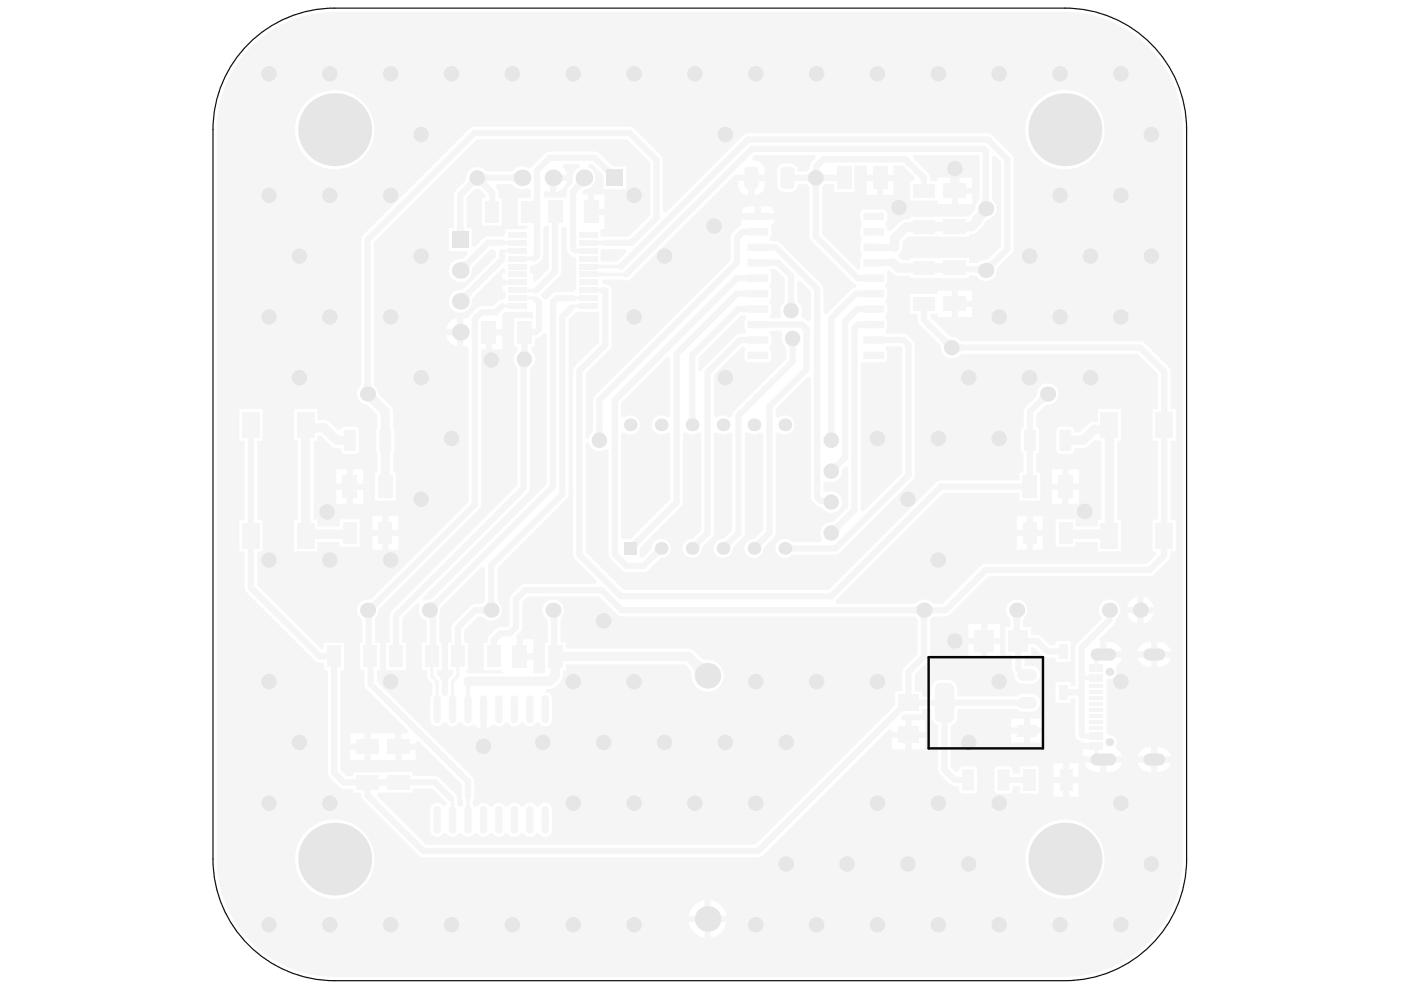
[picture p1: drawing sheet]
<svg xmlns="http://www.w3.org/2000/svg" width="297mm" height="210mm" viewBox="0 0 297 210" stroke-linecap="round" stroke-linejoin="round" font-family="sans-serif">
<path d="M52.1 10a25.8 25.8 0 0 1 18.9-8.3h154.8a25.8 25.8 0 0 1 25.8 25.8v154.7a25.8 25.8 0 0 1-25.8 25.7h-154.8a25.8 25.8 0 0 1-25.8-25.7v-154.7a25.7 25.7 0 0 1 6.9-17.5z" fill="none" stroke="#110f0a" stroke-width=".26"/>
<g fill="#f5f5f5">
<path d="M93.5 128.8l8.7-8.7 .6 .3v6.8a.92 .92 0 0 1-.9 .8h-1.1l-.9 .4-4.1 4.2-.1 3.7h-.7v5.8h1.1v.9l-1.1 1.1-.1 3-.2 .4-.4 .1-.3-.1-.3-.4-.1-2.9-1-1.2v-.9h1.1v-5.8h-.5v-6l.1-1.2z"/>
<path d="M122.2 66.1h4.8v6.5l-5.1 5.1-.4 .9v39l.4 .9 4.6 4.7-.2 .6-15.5 .1-2.6 2.7-.1 5.8-.6 .5h-1.4a4.2 4.2 0 0 0-2.7 2.3l-.1 1.1h-.7v5.8h3.5l.6 .7h-7.5l-.5-.6 .5-.1v-5.8h-.8v-2.7l3-2.9 .8 .1a2.36 2.36 0 0 0 3.6 .2 2.36 2.36 0 0 0-.3-3.6v-7l15-15.1 .1-37.6z"/>
<path d="M113.4 71.8a2.04 2.04 0 0 0 1.9-1.2l.6 .2v31.8l-24.3 24.3-1.7 .5-.4-.5 22.8-22.9 .1-25.5 .1-.4a2.41 2.41 0 0 0 .2-3.7l-.1-.3 .3-.6 .5-.1z"/>
<path d="M98.9 41.9l1.6-1.6a1.02 1.02 0 0 1 1.4 0l1 1-.1 .7h-.6v5.8h4.2v-5.8h-.7a2.12 2.12 0 0 0-.7-2.4l.3-.6h2.9l.5 .2a2.67 2.67 0 0 0 3.2 .6l.6 .4v1.8h-2.7v5.8h2.1l-.3 .8h-4.4v1l-.7 .5-3.5 .1-2.4 2.2-.6-.2v-3.8h-1l-.1-.3z"/>
<path d="M119 48.4l.3-.3 .7 .1 .2 .2v4.3a2.07 2.07 0 0 0 1.7 1.8l.2 .2v6.7l-.6 .5h-3.5a2.83 2.83 0 0 0-1.9 1.5h-.7l-.8-.8 4.1-4.1 .3-1z"/>
<path d="M115.6 47.9h.8v9.1l-2.8 2.7-.6-.2v-1.5h-.6v-1.4a1.41 1.41 0 0 1 1.3-.5 2.67 2.67 0 0 0 1.5-1.9v-5.8z"/>
<path d="M131.7 85.4l9.8-9.8 .6 .3v12.4l-.6 .2a2.02 2.02 0 0 0-2.8 .2 2.02 2.02 0 0 0 0 2.8 2.02 2.02 0 0 0 2.8 .1l.6 .3v14l-8.3 8.2-.2 .2h-1.9v-22.4l.7-.3a2.02 2.02 0 0 0 2.7-.1 2.02 2.02 0 0 0 0-2.8 2.02 2.02 0 0 0-2.7-.2l-.7-.2z"/>
<path d="M148.1 75.9l9-9h.9l.2 .6-.1 .1a2.36 2.36 0 0 0 0 2.4l.1 .1-.2 .6h-1.1l-.9 .4-6.9 6.9-.4 .7-.6-.1z"/>
<path d="M182.6 77.1l.5-.3h4.1a.87 .87 0 0 0 .9-.9v-1.1l-.4-.8 .2-.6h3.1l.3 .3v26.5l-8.2 8.2-.6-.3z"/>
<path d="M151.4 79.5l6-6h.4l.2 .7a2.4 2.4 0 0 0 .1 2.4l.6 .2h4a.87 .87 0 0 0 .8-.9v-1.1l-.3-.8 .1-.7a2.36 2.36 0 0 0 0-2.4l-.1-.1 .2-.7h2.2l.4 .7a2.7 2.7 0 0 0 .6 2.8l.1 2.5-11.1 11.1-.3 .4-.1 .7-.6 .2a1.99 1.99 0 0 0-2.6 0l-.6-.2z"/>
<path d="M163.4 57h1l2 2v4.6l-.2 .4a2.52 2.52 0 0 0-.6 2.8l-.4 .7h-1.8l-.2-.7 .1-.1a2.36 2.36 0 0 0 0-2.4l-.1-.2 .1-.6a2.36 2.36 0 0 0 0-2.4l-.1-.2 .1-.7a2.36 2.36 0 0 0 0-2.4l-.1-.1z"/>
<path d="M127.3 53.1l.7-.4 4.6 .1 .2 .6-2 2h-3.5z"/>
<path d="M169.1 59.8l.6-.3 2.2 2.3v6.2l-.6 .2-.8-.6-.3-.1-.4-.7a2.7 2.7 0 0 0-.6-2.8z"/>
<path d="M191.3 51.2l1.1-1 .6-.1 12.5 .1v-.5a3.5 3.5 0 0 0 3.3-2.5 2.81 2.81 0 0 1 1.6-1.1 2.51 2.51 0 0 0 0-3.7l-.1-9.1 .7-.3 1.2 1.3v17.9l-2.7 2.8-1.4 .2-1.1 .5h-1.5v-1h-12.5v.5h-1.8l-.7-.6 .1-.8a2.21 2.21 0 0 0 .7-2.6z"/>
<path d="M133.1 114.9a1.09 1.09 0 0 0 1.4-.4l.5-.5 .9 .9a1.94 1.94 0 0 0-1 1.8l.1 .1z"/>
<path d="M138.8 116.3l1.4 1.3-1 .5-.9-.9z"/>
<path d="M146.8 114.9l.9-.5 .9 .9-.5 1z"/>
<path d="M153.3 114.9l1-.5 .9 .9-.5 1z"/>
<path d="M159.9 114.9l.9-.5 .9 .9-.5 1z"/>
<path d="M167.4 115.3l1 .3v1.3l-1 .3z"/>
<path d="M146.1 88.1h1.3l.3 1h-1.9z"/>
<path d="M113.2 42.9l1.3 1.9-1.3 2a1.14 1.14 0 0 0-1.3-1.3v-1.3a1.14 1.14 0 0 0 1.3-1.3z"/>
<path d="M186.6 55.1l2.1-.1v1.4h-2.1z"/>
<path d="M208.4 41.6h1.3v2h-1.4z"/>
<path d="M187 51.8l2-.1v1.4h-2z"/>
<path d="M91.1 139.6h.9l-.1 1.5h-.7z"/>
<path d="M98.8 169.4h.9l-.1 1.4h-.7z"/>
<path d="M98.5 145.1h1.4a3.3 3.3 0 0 0-.3 2.2h-.7l-.1-1.4z"/>
<path d="M106.9 51l1.4 .1v.7l-1.4 .1z"/>
<path d="M77.3 80.8h1.3v2h-1.4z"/>
<path d="M96.6 139.6h.9l-.1 1.5h-.7z"/>
<path d="M122.4 52.7l1.4 .1v.7l-1.4 .1z"/>
<path d="M111.3 54.5l1.5-.1v.9l-1.5-.1z"/>
<path d="M111.8 61.3l1.4-.2v1l-1.4-.2z"/>
<path d="M176.3 111.4l.6-.2 .6-.4 1 .9-.5 .6-.1 .7z"/>
<path d="M174 105.5h.9l-.2 1.4h-.7z"/>
<path d="M166.9 72.9h2.3l-.4 .6-.1 .7h-1.3l-.1-.7z"/>
<path d="M176.3 98.3l.6-.2 .6-.4 1 .9-.5 .6-.1 .7z"/>
<path d="M167.1 63.4h1.3l.1 .7 .4 .6h-2.3l.3-.6z"/>
<path d="M175.6 90.9h1.3l.1 .7 .4 .6h-2.3l.4-.6z"/>
<path d="M126.4 90.9h1.3l.2 .7 .3 .6h-2.3l.4-.6z"/>
<path d="M174.1 36.6l.6 .3 .8 .2v1.3l-.8 .1-.6 .4z"/>
<path d="M171.8 38.9h2.3l-.3 .5-.2 .8h-1.3l-.1-.8z"/>
<path d="M170.5 37.1l.7-.2 .6-.3v2.3l-.6-.4-.7-.1z"/>
<path d="M172.4 35.3h1.3l.2 1.1-1.7-.1z"/>
<path d="M199.6 72.4l.9-.9 .6 .4 .7 .2-1.6 1.6-.2-.7z"/>
<path d="M203 72.6l.5 .3 .8 .2v1.3l-.8 .1-.5 .4z"/>
<path d="M110.5 73.7h1.3l.2 .7 .3 .6h-2.3l.4-.6z"/>
<path d="M109.9 77.2l2.3 .2-.4 .6-.1 .7-1.3-.1-.1-.8z"/>
<path d="M101.2 39.3l1.6-1.6 .2 .7 .4 .6-.9 .9-.6-.4z"/>
<path d="M102.4 36.6l.5 .3 .8 .2v1.3l-.8 .1-.5 .4z"/>
<path d="M99.6 37.7l1.6 1.6-.7 .2-.6 .4-.9-.9 .4-.6z"/>
<path d="M201.3 36.9h2.3l-.2 1.1h-1.9z"/>
<path d="M96.9 47.7h1.3a1.01 1.01 0 0 0 .7 1.4h-2.6a1.01 1.01 0 0 0 .6-1.4z"/>
<path d="M97.6 55.6l.8-.2 .6-.4 1 .9-.5 .7-.1 .7z"/>
<path d="M97.6 62.1l.8-.1 .6-.5 1 .9-.5 .7-.1 .8z"/>
<path d="M214.4 130.5h2.3l-.4 .6-.1 .7h-1.3l-.1-.7z"/>
<path d="M193.5 128.7l.7-.1 .6-.4v2.3l-.6-.4-.7-.1z"/>
<path d="M197 128.2l.6 .4 .7 .1v1.3l-.7 .1-.6 .4z"/>
<path d="M194.8 130.5h2.2l-.3 .6-.1 .7h-1.4l-.1-.7z"/>
<path d="M103.5 126.9h1.3l.1 .8 .4 .5h-2.3l.4-.5z"/>
<path d="M101.7 128.7l.8-.1 .5-.4v2.3l-.5-.4-.8-.1z"/>
<path d="M90.6 130.9l2-1-.1 1.8-1.3 .2-.2-.7z"/>
<path d="M91.1 127.8l.6-.2 .6-.4 .9 .9-.4 .6-.2 .6z"/>
<path d="M78.2 127.8l.6-.1 .6-.4 .8 1.1-.5 .6-.2 .6z"/>
<path d="M77 130.7l2.2-.4-.3 .6-.1 .7-1.3 .3-.1-.7z"/>
<path d="M116.3 130.7l2.2-.4-.3 .6v.7l-1.4 .3-.1-.7z"/>
<path d="M146.4 141l1.4-1.3a2.98 2.98 0 0 0 2.2 .9l-2.7 2.7a2.97 2.97 0 0 0-.9-2.3z"/>
<path d="M108 37.1l.8-.2 .6-.4v2.4l-.6-.4-.8-.1z"/>
<path d="M122.1 38.1l2.1 1.3-.7 .3-.7 .5-1.1-.7 .4-.6z"/>
<path d="M127.7 35.9l.9-.9a1.95 1.95 0 0 0 1.8 1h.1l-1.9 1.8a1.08 1.08 0 0 0-.4-1.3z"/>
<path d="M207.4 44.5l1.8 1.3-.7 .7-1.7-1.1z"/>
<path d="M208.4 41.8h1.3l.1 .8 .3 .5h-2.2l.3-.5z"/>
<path d="M209 55.7l.7-.1 .6-.4 .9 .9-.4 .6-.2 .6z"/>
<path d="M206.7 56.4l.8-.1 .6-.2-.4 2.2-.5-.4-.7-.2z"/>
<path d="M220.5 83.6l1.6 1.5-.6 .2-.6 .4-1-.9 .5-.6z"/>
<path d="M77.9 85.1l1.6-1.5 .7 .8-1.4 1.4z"/>
<path d="M77.3 81.1h1.3l.1 .7 .3 .6h-2.2l.4-.6z"/>
<path d="M231.8 139.8l1.3 .3-.2 .1-.1 .5h-.7l-.1-.6z"/>
<path d="M232.1 159.2l.7-.1 .1 .5 .2 .2-1.3 .2 .2-.2z"/>
<path d="M106.8 66.4l.4-.3 5.8 .1v1.2h-4v6h.4l.4 .8a2.56 2.56 0 0 0-.3 3.6l.2 .5v24.7l-26.7 26.6-.4 .9v5.8h-.7v5.8h4.2v-5.8h-.8v-5.2l3.3-3.3 .5 .4a2.4 2.4 0 0 0 1.4 3.4v4.7h-1v5.8h1.1a2.41 2.41 0 0 0 1.1 2.9v2.1l-.4 .5-.1 .6 .1 4.9a1.44 1.44 0 0 0 1.3 .9 1.44 1.44 0 0 0 1.4-.8h.7a1.42 1.42 0 0 0 1.3 .8 1.42 1.42 0 0 0 1.2-.8h.7a1.39 1.39 0 0 0 2.1 .5 1.37 1.37 0 0 1 1.5 .7l.4 .1v-4.1h1.3v4.1l1.4-.8a2.1 2.1 0 0 0 2.2-.1l.3-.4h.3h.4l.2 .4a1.44 1.44 0 0 0 2.3-.4h.8a1.42 1.42 0 0 0 1.2 .8 1.42 1.42 0 0 0 1.3-.8h.7a1.44 1.44 0 0 0 1.7 .8 1.44 1.44 0 0 0 1.1-1.4v-4.4l-.1-.6-.4-.4-.9-.4 .1-.7a3.4 3.4 0 0 0 3.6-3.9h.5v-1.3h25.3l1.1 1.1 .3 1a3.4 3.4 0 0 0 3.4 3.7 3.4 3.4 0 0 0 3.4-3.7 3.4 3.4 0 0 0-3.8-3.1l-1-.4a4.3 4.3 0 0 0-2.7-2h-26v-1.3h-1.1l.1-5.2a2.31 2.31 0 0 0-.2-3.4 2.31 2.31 0 0 0-3.4 .5 2.31 2.31 0 0 0 .8 3.3l.1 4.8h-.7v6l-.2 .6h-2.2v-3h-2.9v-.6h-.6v-3.9l-.2-.4 1.2-1.4 .1-5.9 1.2-1.2h15.1l3.9 3.9 .9 .4h61.9a.92 .92 0 0 1 .9 .9v7l-3.2 3.3-.1 4.7h-1.5v3l-29.6 29.5h-69.9l-10.4-10.4 .2-.6h7.4v-.9h4.1l3.1 3.2-.2 .4h-.7l-.1-.2a1.46 1.46 0 0 0-1.6-.3 1.46 1.46 0 0 0-.9 1.3l.1 5a1.44 1.44 0 0 0 1.3 .9 1.44 1.44 0 0 0 1.4-.8h.7a1.42 1.42 0 0 0 1.3 .8 1.42 1.42 0 0 0 1.2-.8h.7a1.42 1.42 0 0 0 1.3 .8 1.42 1.42 0 0 0 1.3-.8h.7a1.42 1.42 0 0 0 1.3 .8 1.42 1.42 0 0 0 1.3-.8h.7a1.42 1.42 0 0 0 1.3 .8 1.42 1.42 0 0 0 1.3-.8h.7a1.42 1.42 0 0 0 1.3 .8 1.42 1.42 0 0 0 1.2-.8h.8a1.42 1.42 0 0 0 1.2 .8 1.42 1.42 0 0 0 1.3-.8h.7a1.44 1.44 0 0 0 1.7 .7 1.44 1.44 0 0 0 1.1-1.4l-.1-4.9a1.44 1.44 0 0 0-1.3-.9 1.44 1.44 0 0 0-1.4 .8h-.7a1.43 1.43 0 0 0-1.3-.8 1.43 1.43 0 0 0-1.2 .8h-.8a1.43 1.43 0 0 0-1.2-.8 1.43 1.43 0 0 0-1.3 .8h-.7a1.43 1.43 0 0 0-1.3-.8 1.43 1.43 0 0 0-1.3 .8h-.7a1.43 1.43 0 0 0-1.3-.8 1.43 1.43 0 0 0-1.3 .8 .81 .81 0 0 1-.9-.3 .81 .81 0 0 1 0-.9l.3-.8v-3.3l-.4-.9-20.3-20.3v-2.4h.6v-5.8h-1v-4.9l1-2.4 21.4-21.5 .1-33.4h1v-3.7h.7v-.6h2.8v-3zM104.3 71.1v3h2.2v-3zM110.9 135.5v3h2.2v-3z"/>
<path d="M53.3 9.8a24.9 24.9 0 0 1 17.7-7.3h154.8a25 25 0 0 1 25 25v154.7a25 25 0 0 1-25 24.9h-154.8a25 25 0 0 1-25-24.9v-154.7a24.9 24.9 0 0 1 7.3-17.7zM217.4 27.5a8.4 8.4 0 0 0 16.8 0 8.4 8.4 0 0 0-16.8 0zM62.5 27.5a8.5 8.5 0 0 0 16.9 0 8.5 8.5 0 0 0-16.9 0zM77 49.9l-.4 .9v30.5l-.2 .5a2.27 2.27 0 0 0-.6 2.5 2.27 2.27 0 0 0 2 1.5l2.2 2.2v2.7l-.2 .6v4.1l.2 .6v4.2h-.5v6h4.4v-6h-.5v-4.2l.2-.6v-4.1l-.2-.6v-3.4l-.2-.7-.3-.5-2.7-2.7-.2-.7-.7-1.4v-29.9l21.8-21.9h31.9l4.9 5v11.1l-4.6 4.5-5.3 .1-.7-.4v-1.2h.8v-3h-2.8v-.7h-.6v-3.6h-1l-.3-.7 .6-.4a2.48 2.48 0 0 0 2.2-2.1 2.48 2.48 0 0 0-1.5-2.7l.1-.6h.7l2.4 2.5v2.8h4.9v-4.8h-2.9l-3.3-3.1h-10.5l-3.3 3.2-.4 .3-.4-.1a2.83 2.83 0 0 0-3.4 .6l-.4 .2-5-.1a2.46 2.46 0 0 0-2.9-.7 2.46 2.46 0 0 0-1.5 2.5l-2.4 2.7-.2 7.3v.3h-1v4.8h3.8l.2 .6-1.2 1.1a2.45 2.45 0 0 0-2.8 1.8 2.45 2.45 0 0 0 1.6 2.9 2.45 2.45 0 0 0 3-1.3l.3-1.3 .2-.5 3.7-3.6h.7l.4 .5v1.1l-6.7 6.7-.4 .2a2.45 2.45 0 0 0-2.8 1.8 2.45 2.45 0 0 0 1.6 2.9 2.45 2.45 0 0 0 3-1.3l.3-1.2 .2-.5 6.3-6.3 .6 .3v.9h-.7v1.2h.7v.2h2.6v.9h-2.6v.2h-.7v1.3h.7v1.3l-.7 .5h-.6l-.4 .3-1 1-2.9 .1-1.9 1.7a1.14 1.14 0 0 1-1.5 .7v6.1l.5-.2 .6 .3v32.8l-20.7 20.7a2.37 2.37 0 0 0-2.8 1.4 2.37 2.37 0 0 0 1 2.9l.1 4.9h-.5v5.8h.8l.1 3.5 9.2 9.3-.2 .6h-1.2v2.2h3v-.3l.6-.3 9.2 9.2v2.7l.3 .8v.8l-.3 .4h-.7l-.2-.4v-1.3l-.4-.9-3.9-3.8-5.2-.1v-.8l-12.6 .1v.8h-1.5l-1.2-1.3v-21.2h.7v-5.8h-4.1v1.1l-.7 .2-13.6-13.5v-7.2h1.2v-6.7h-1.2v-16.8h1.2v-6.7h-5v6.7h1.2v16.8h-1.2v6.7h1.2l.1 8.3 14.8 14.9 .5 .3 1.5 .1v1.6h.7l.1 22.3 2.8 2.7 2.5 .1v.9h1.7l.1 1.1 .3 .4 12.2 12.1h72.1l27.2-27.1 .6 .2v.3h2.9v-2.4h-.8l-.2-.6 .7-.7h3.8v-1.1h2a2.92 2.92 0 0 0 1 3.3l.4 .2 .1 9.9 2.5 2.6 .4 .3 1.4 .1v.7a.86 .86 0 0 0 .9 .9h2.1l.6-.3 .2-.3 .1-4.4a.86 .86 0 0 0-.9-.8h-2.4a.88 .88 0 0 0-.6 .9l-.6 .3-1.1-1.1v-8.8a1.89 1.89 0 0 0 1.4-1.8v-1.7h12.6l.4 .3a4.2 4.2 0 0 0 4-.3 1.9 1.9 0 0 0 .4-2 1.9 1.9 0 0 0-1.8-1.2 3.3 3.3 0 0 0-3 .6h-12.6a2.92 2.92 0 0 0-1-3.3 4.3 4.3 0 0 0-3.9 .3 3.2 3.2 0 0 0-.6 3h-2v-1.1h-1.5v-3.6l3.1-3.3 .1-8.1a.92 .92 0 0 1 .9-.9h2.4l.9-.4 8.2-8.1h34.1l1-.4 3.1-3.1 .3-.4 .1-1.4h1.1v-6.7h-1.1v-16.8h1.1v-6.7h-1.1v-7.9l-.4-1-5.1-5-.9-.4h-37.7l-.5-.2a2.42 2.42 0 0 0-1.8-.8l-.7-.2-3.9-3.9v-.8h1.6v.7h3v-5.6h-3v.7h-5.8v4.2h1.6v1.3l.4 1 4.4 4.6a2.43 2.43 0 0 0 1.6 2.5 2.43 2.43 0 0 0 2.8-.8h37.4l4.3 4.2v7.4h-1.1v6.7h1.1v16.8h-1.1v6.7h.5l.3 .7-2 1.9-34.7 .1-8.6 8.4-2.2-.1a2.44 2.44 0 0 0-3.6 0l-16.7 .1-.2-.6 22.9-22.9h16v1.7h4.5v-6h-.9v-4l.3-.2 .3-.6v-4.1a.83 .83 0 0 0-.6-.8v-2.7l2.1-1.9a2.29 2.29 0 0 0 2.5-2.8 2.29 2.29 0 0 0-3.6-1.4 3.5 3.5 0 0 0-.9 2.1l-2.7 3-.1 3.7a.83 .83 0 0 0-.6 .8v4.1l.3 .6 .3 .2v4h-.9v1.6l-17.1 .1-23.3 23.2h-43.5l-8-8.1v-23.2h.6a2.29 2.29 0 0 0 3.6 1.5l.6 .3 .1 22.5 2.7 2.8 1 .4 4.2-.1 3.1-2.9a2.05 2.05 0 0 0 2.1-2.1 2.05 2.05 0 0 0-2.2-2 2.05 2.05 0 0 0-1.9 2.3l-1.8 1.8-.7-.3v-1.7l.2-.2 8.9-9.1 .1-15.1 .7-.2a2.01 2.01 0 0 0 2.5-.1l.7 .3v20.5l-1.8 1.8a2.06 2.06 0 0 0-2.2 2.1 2.06 2.06 0 0 0 2.2 2 2.06 2.06 0 0 0 1.9-2.2l2.2-2.2 .4-.9v-21.1l.7-.2a2.01 2.01 0 0 0 2.5-.1l.6 .3v20.5l-1.8 1.8a2.06 2.06 0 0 0-2.1 2.1 2.06 2.06 0 0 0 2.1 2 2.06 2.06 0 0 0 2-2.2l2.1-2.2 .4-.9v-21.1l.7-.2a2.01 2.01 0 0 0 2.5-.1l.7 .3v20.5l-1.8 1.8a2.06 2.06 0 0 0-2.2 2.1 2.06 2.06 0 0 0 2.2 2 2.06 2.06 0 0 0 2-2.2l2.1-2.2 .4-.9v-21.1l.7-.2a2.02 2.02 0 0 0 2.7-.3 2.02 2.02 0 0 0 0-2.7 2.02 2.02 0 0 0-2.8-.2l-.6-.2v-1.6l6.8-6.8 .6 .2 .1 25.8a2.74 2.74 0 0 0 2.2 1.6 2.3 2.3 0 0 0 3.1 1 2.3 2.3 0 0 0 1-3.1 2.3 2.3 0 0 0-3.1-1l-.6-.4v-1.7l.8-.3a2.42 2.42 0 0 0 3.2-2.4l.6-.8 .6 .3v8.4l-2.9 3-.5 .2a2.31 2.31 0 0 0-2.1 1.1 2.31 2.31 0 0 0 0 2.5l-.3 .6h-6a2.06 2.06 0 0 0-3-.1 2.06 2.06 0 0 0 .1 3 2.06 2.06 0 0 0 2.9-.2l9.6-.1 16.3-16.2v-28.6a3.5 3.5 0 0 0-2.4-2h-3.6l-.2-.6 .2-.1a2.37 2.37 0 0 0 0-2.4l-.2-.7 .3-.4a2.52 2.52 0 0 0-.1-2.2l-.2-.7 .3-.4a2.52 2.52 0 0 0-.1-2.1l-.2-.7 .4-.8-.1-1.6 .3-.7h.2l1.3 1.1 3.2 .1v.4l12.5 .1v-.6l1.4 .1a2.39 2.39 0 0 0 2.9 1 2.39 2.39 0 0 0 1.6-2.5l3.1-3.3 .4-.9v-19l-.4-1-4.2-4.2-.9-.3-51.3 .1-16.9 16.7-.7-.2-.1-11.5-6.4-6.4-33.5-.1-.9 .4zM126 41.3v3h2.1v-3zM203.1 61.6v2.2h3v-2.2zM203.1 65.1v2.1h3v-2.1zM95.1 68.6l-.5 1.2h2.3v-2.4l-1.2 .6zM94.6 71.1a2.96 2.96 0 0 0 2.3 2.4v-2.4zM224.2 90.7l-.3 .6v4.1a.86 .86 0 0 0 .9 .9h2.1a.94 .94 0 0 0 .9-1.3 3.7 3.7 0 0 0 4.3-1.7l1.5 .1v16.8h-.8v1.4h-4.8v-1.5h-4.2v5.8h4.2v-1h4.8v2h4.9v-6.7h-.8v-16.8h.8v-6.7h-4.9v2.7l-1.5 .1-2.3 2.2h-1.2a.97 .97 0 0 0-.9-1.2h-2.1zM62.4 86.7v6.7h.7v16.8h-.7v6.7h4.9v-2h4.7v1h4.2v-5.8h-4.2v1.5h-4.7v-1.4h-.8v-16.8h.8v-1h.8l2.6 2.5 1.6 .1a.97 .97 0 0 0 .8 1.3h2.1a.86 .86 0 0 0 .9-.9v-4.1a.86 .86 0 0 0-.9-.8h-2.4l-.5 .5-.7 .2-2.2-2-2.1-.1v-2.4zM74.8 99.5v3h2.2v-3zM226.5 99.5v3h2.2v-3zM223 99.5v3h2.2v-3zM71.3 99.5v3h2.2v-3zM226.5 103.8v3h2.2v-3zM223 103.8v3h2.2v-3zM74.8 103.8v3h2.2v-3zM71.3 103.8v3h2.2v-3zM219 109.4v2.9h2.1v-2.9zM82.4 109.4v2.9h2.1v-2.9zM79 109.4v2.9h2.1v-2.9zM215.6 109.4v2.9h2.1v-2.9zM219 113.7v2.9h2.1v-2.9zM215.6 113.7v2.9h2.1v-2.9zM82.4 113.7v2.9h2.1v-2.9zM79 113.7v2.9h2.1v-2.9zM242.4 126.5v2.2h2.2a2.78 2.78 0 0 0-2.2-2.2zM239.5 127.6l-.6 1.1h2.2v-2.2l-1.1 .5zM242.4 130v2.2a2.78 2.78 0 0 0 2.2-2.2zM238.9 130a2.78 2.78 0 0 0 2.2 2.2v-2.2zM209.3 132.3v3h2.8v-3zM205.3 132.3v3h2.7v-3zM245.4 136.2v1.9h2.9a2.66 2.66 0 0 0-2.9-1.9zM234.6 136.2v1.9h3.3a2.76 2.76 0 0 0-3.3-1.9zM241.8 136.9l-.6 1.2h2.9v-1.9a2.78 2.78 0 0 0-2.3 .7zM209.3 136.6v2.9h2.8v-2.9zM205.3 136.6v2.9h2.7v-2.9zM213.8 128a2.58 2.58 0 0 0 .3 3.2l.1 1.7h-1v6h1.4l.1 3.4a1.23 1.23 0 0 1 .4 1.3 1.9 1.9 0 0 0 1.8 1.4 2.96 2.96 0 0 0 3.4-.9 1.9 1.9 0 0 0-1.7-2.9h-1.4v-2.3h1.4v-1.7h.7l2.2 2.2 2.3 .1v.8h3.2v-4.4h-3.2v.9h-1.2l-2.3-2.1-1.7-.1v-1.7h-1.7l.1-1.6a2.31 2.31 0 0 0 .2-3.4 2.31 2.31 0 0 0-3.4 .1zM245.4 139.4v2a2.68 2.68 0 0 0 2.9-2zM241.2 139.4a2.66 2.66 0 0 0 2.9 2v-2zM233.4 128a2.24 2.24 0 0 0 .3 3.1l-5.6 5.7-.1 8.7h-1v-.9h-3.2v4.4h3.2v-.9h1v7.7a1.65 1.65 0 0 0 1.7 1.5v.2h2.8v1.3h-2.8v1.6h8.2a2.52 2.52 0 0 0-1.1-1.5l-.3-.7a1.52 1.52 0 0 0 0-1.7 1.52 1.52 0 0 0-1.6-.6l-.3-.6v-11.1l.3-.2a1.52 1.52 0 0 0 1.6-.7 1.52 1.52 0 0 0 0-1.7l.3-.6a2.52 2.52 0 0 0 1.1-1.6h-4v-.6h-.6v-2.8l-.2-.5 3.4-3.5a1.08 1.08 0 0 1 .5-1.3 2.27 2.27 0 0 0-.4-3.1 2.27 2.27 0 0 0-3.2 .4zM218.4 152.4v1.9h2.8v-1.9zM214.4 152.4v1.9h2.7v-1.9zM193.3 152.7v2.4h2.8v-2.4zM218.4 155.6v1.8h2.8v-1.8zM214.4 155.6v1.8h2.7v-1.8zM74.3 155.5v2.1h3v-2.1zM193.3 156.5v2.4h2.8v-2.4zM189.1 156.5v2.4h2.9v-2.4zM245.4 158.4v2h2.9a2.66 2.66 0 0 0-2.9-2zM241.8 159.2l-.6 1.2h2.9v-2a2.78 2.78 0 0 0-2.3 .8zM74.3 159v2.1h3v-2.1zM85.1 159v2.2h3v-2.2zM78.6 155.5v5.6l5.2 .1v-5.7zM245.4 161.7v2a2.68 2.68 0 0 0 2.9-2zM241.2 161.7a2.66 2.66 0 0 0 2.9 2v-2zM234.6 161.7v2a2.81 2.81 0 0 0 3.3-2zM230 161.7a2.76 2.76 0 0 0 3.3 2v-2zM226.7 161.8v2.9h1.9v-2.9zM223.4 161.8v2.9h2v-2.9zM211.1 162.7l-.3 .6v4.1a.86 .86 0 0 0 .9 .9h2.1a.86 .86 0 0 0 .9-.9v-.7h1.6v1.6h3.9v-5.8h-3.9v1.5h-1.6v-.7a.86 .86 0 0 0-.9-.8h-2.1zM226.7 166v2.9h1.9v-2.9zM223.4 166v2.9h2v-2.9zM217.4 182.2a8.4 8.4 0 0 0 16.8 0 8.4 8.4 0 0 0-16.8 0zM62.5 182.2a8.5 8.5 0 0 0 16.9 0 8.5 8.5 0 0 0-16.9 0zM150.7 190.9v3.3h3.3a3.9 3.9 0 0 0-3.3-3.3zM146.9 192.3l-.4 .6-.4 1.3h3.3v-3.3a3.9 3.9 0 0 0-2.5 1.4zM150.7 195.5v3.3a3.9 3.9 0 0 0 3.3-3.3zM146.1 195.5a3.9 3.9 0 0 0 3.3 3.3v-3.3z"/>
<path d="M116.6 37.7h.7v-.6h3l-.2-.6-.8-1.1 .3-.6h3.2l.1 .6a2.81 2.81 0 0 0-1.4 3.2l-.2 .3a2.62 2.62 0 0 0-1.1 2.5l-.3 .5h-4.3l-.4-.5 .1-.6 .6-.3 .7 .2zM117.9 38.4v2.3a2.96 2.96 0 0 0 2.4-2.3z"/>
<path d="M127.8 59.2h4.2a1.28 1.28 0 0 0 1.7-.1l22.2-22.1 6.2 .1a2.33 2.33 0 0 0-2.4-3.1l-.3-.6 .6-.5h12.7l.3 .6a2.22 2.22 0 0 0-1.3 2.2l-.8 .6-1.8 .1a1.52 1.52 0 0 0-1.5-1.7h-1.3a1.49 1.49 0 0 0-1.5 1.5v3.1a1.49 1.49 0 0 0 1.5 1.4h1.3a1.51 1.51 0 0 0 1.5-1.7h1.6a1.02 1.02 0 0 1 .9 1l.1 10.7 9.2 9.2 .7 .4-.1 .6-1 .4-5.3 5.3-.6-.2v-5.2l-.4-.9-8.8-8.8-1-.4h-1l-.2-.6 .1-.1a2.39 2.39 0 0 0 0-2.4 1.85 1.85 0 0 0 .9-1.5h-7l.1 .7-.3 .7a5.1 5.1 0 0 0-2 2l-.1 5.3-28.8 28.7-.4 .9v6.4l-.8 1.3-.1 .5-.6-.1v-13.7l5.4-5.6 .1-11.9a1.47 1.47 0 0 0-1.7-1.4l-.4-.6zM160 38.4v3a2.31 2.31 0 0 0 2.1-3zM156.5 38.4a2.31 2.31 0 0 0 2.1 3v-3zM161.3 43.8v1.4h2.9a1.52 1.52 0 0 0-1.5-1.4zM157.6 44.2l-.3 .5-.1 .5h2.8v-1.4h-1.3l-.6 .1z"/>
<path d="M174.6 39.3l.6-.3h1.6v1.7h4.3v-5.6h2.7v2h5.6v-2h2l2.6 2.6-.3 .7h-.7v4.2h5.8v.7h3v-5.7h-3v.8h-1.6l-.1-1.2-.3-.4-3.2-3.3 .2-.6h13.9v9.2l-.2 .4a3.6 3.6 0 0 0-.8 2l-1.2 1.4-12.5 .1v.5l-1.6 .1-.5 .4-2.1 2.1-.7-.3-.1-.6-.3-.4 .2-.7a2.37 2.37 0 0 0 0-2.4l-.7-.3h-4a.87 .87 0 0 0-.8 .9v1.2l.4 .8-.2 .7a2.36 2.36 0 0 0 0 2.4l.2 .1-.2 .7a2.36 2.36 0 0 0 0 2.4l.2 .2-.2 .7a2.52 2.52 0 0 0-.2 2.1l-.4 .7-7.7-7.7v-9.6zM203.1 37.6v2.2h3v-2.2zM187.3 38.4v3h2.1v-3zM183.8 38.4v3h2.1v-3zM203.1 41.1v2.2h3v-2.2z"/>
</g>
<g fill="none" stroke="#f5f5f5" stroke-width="1.3">
<path d="M101.2 37.7l3.2 3.2-.1 4M101.2 37.7l-3.6 3.6v9.5M101.2 37.7h9.5M123.8 37.7v.6l-2.3 2.3v12.1l.4 .5M130.4 37.7l-4.3-4.2h-9.5l-2.7 2.7v18l-.7 .6M167 37.7h12M106.4 51.5h-2.9l-5.9 5.8M106.4 53.4v1.7l-8.8 8.8M113.9 44.8l-2 .1M117.7 44.9v12.6l-4.1 4.1M128.4 51.5h5.5l5.3-5.3v-12.3l-5.7-5.7h-33l-22.6 22.6v32.7M131.7 56.5h.1"/>
<path d="M131.7 56.5l26.9-26.9h50.8l4.2 4.2v19l-4.6 4.5-.3-.2h-6l-.2-.3M160.7 59h-4.5l-25.8 25.8v32.8l2.4 2.4h3.7l3.7-3.7M160.7 52.4h3.7l8.8 8.8v44.2l.8 .8h2l.2 .2M160.7 55.7h4.2l2.8 2.8v7.4M160.7 49.2h-3.2l-1.3 1.2v5.3l-29.1 29.1v8.6M185.2 52.4h4.5M185.2 55.7h4.1M195.9 40.5v-2.8l-3.9-3.9h-17.4l-1.5 1.5-.1 14.9 8.8 8.8h3.4M209 44.3v-12.3l-.4-.4h-49.2l-26.6 26.6M106.4 64.9l-1.3 1.3h-3l-1.4 1.5v39.3l-22.6 22.5M113.6 63.6l.7 .6v5.5l-.8 .7h-2.3v5.8l-.2 .1v27.2l-27 27v8.7M121.2 65.2l-2 2v37.6l-15.1 15.1v9.5h-3.3l-3.7 3.7v6.1"/>
<path d="M121.5 63.2h-3.5l-.7 .8v39.2l-26.3 26.2 .8 .7v8.8l-.2 .3M127.7 61.6l.6 .1v11.4l-5.5 5.5v39l8.9 8.8h44.5l23.3-23.2h18.9v-15.9l3.7-3.8M160.7 68.8h9.3l1 1v8.5l-7.9 7.9v26.8l-3.2 3.3M160.7 65.5h-4.1l-9.9 9.9v14.7M160.7 62.3h-4.5l-12.7 12.7v31.4l-9.9 9.9M160.7 72.1h-3.8l-6.9 6.9v34l-3.3 3.3M168 71.8v4.9l-11.4 11.4v24.9l-3.3 3.3M185.2 68.8h-3.2l-.8 .9v38.4l-5 4.9M185.2 65.5h-3.5l-2.5 2.6v28.9l-3 2.9M185.2 62.3h-3.7l-5.3 5.2v25.9M185.2 72.1h6.3l1.1 1.1v27.6l-15.5 15.5h-10.7M195.9 64.4v3.4l5.9 5.9h40l5 5.1v39l-3.1 3.1h-34.7l-8.5 8.5h-68.7l-4.2-4.3h-16.2l-2 2v5.9l-1.3 1.3h-2l-1.4 1.4v3.5"/>
<path d="M53.2 90.1v34.5l14.6 14.6h3v24.7l2.1 2h19.3l3.4 3.4M218.4 93.4h.1M77.9 129.4l.3 .2v9.3l.4 .4v5.8l20.6 20.6v3.3M117.3 129.4l.2 .2v9.3l.2 .3M195.9 129.4v9.8l-3.3 3.3v6.5M215.6 129.4v6.5h4.2l2.3 2.2h3.3M215.9 135.9v5.9l1.3 1.3h.6M235.2 129.4v2.1l-5.9 5.9v18.4M200.3 149v14.2l2.2 2.2h2.8M217.8 149h-25.6l-31.5 31.4h-71l-11.8-11.8v-2.7M225.4 146.8h3.8M212.8 165.4h5.4"/>
</g>
<g fill="none" stroke="#f5f5f5" stroke-width=".65">
<path d="M106.4 51.5h3.4M109.8 54.8h3.4M109.8 53.2h-3.1l-.3 .2M121.9 53.2h2.8M106.4 64.9h.1M106.4 64.9h3.4M109.8 61.5l3.8 .1M109.8 63.2h3.5l.3 .4M124.7 63.2h-3.2M124.7 61.5l3 .1M124.7 64.9h-3.2l-.3 .3M91.6 139.2v4.2l1.1 1.2v5.8"/>
<path d="M97.1 139.2v4.2l-1.1 1.1v5.9M233.9 138.8h-.6l-.8 .9v2M99.2 144.4v6M232.5 158.2v2l.8 .8h.6M95.6 169.3l.4 .3v4.2M99.2 169v4.8"/>
</g>
<path d="M124.7 56.5h6.9M124.7 58.2h8.1M131.7 56.5h-.1" fill="none" stroke="#f5f5f5" stroke-width=".77"/>
<path d="M124.7 51.5h3.7" fill="none" stroke="#f5f5f5" stroke-width=".88"/>
<g fill="none" stroke="#f5f5f5" stroke-width="2">
<path d="M159.3 37.7v.9M202.5 35.7v4.8M189.3 55.7l1.2 1.1h12M195.9 48.1l-3.8 .1-2.4 2.3v1.9M195.9 48.1h.1M195.9 56.8h.1M202.5 56.8h.1M202.5 48.1h.1M209 44.3v.3l-1.9 1.8v.5l-1.1 1.2h-10.1M74.2 93.4h-2.8l-2.6-2.7h-3.3l-.7-.6v23.4l.3-.2h8.8l.2-.3M77.9 83.5l3.8 3.8v15.9M81.7 93.4h.1"/>
<path d="M235.2 90.1v23.4l-.2-.2h-8.8l-.3-.3M235.2 90.2l-.8 .9h-2.5l-2.2 2.3h-3.8M150 143.3l-4.1-4.1h-28.2v4.1l-1.1 1.1h-17.4"/>
</g>
<path d="M229.6 156.1h2.9M229.9 143.7h2.6" fill="none" stroke="#f5f5f5" stroke-width=".98"/>
<g fill="#e6e6e6">
<circle cx="237.7" cy="15.6" r="1.64"/>
<circle cx="244.1" cy="28.5" r="1.64"/>
<circle cx="237.7" cy="41.4" r="1.64"/>
<circle cx="244.1" cy="54.3" r="1.64"/>
<circle cx="237.7" cy="67.2" r="1.64"/>
<circle cx="237.7" cy="144.5" r="1.64"/>
<circle cx="237.7" cy="170.3" r="1.64"/>
<circle cx="244.1" cy="183.2" r="1.64"/>
<circle cx="237.7" cy="196.1" r="1.64"/>
<circle cx="224.8" cy="15.6" r="1.64"/>
<circle cx="224.8" cy="41.4" r="1.64"/>
<circle cx="231.2" cy="54.3" r="1.64"/>
<circle cx="224.8" cy="67.2" r="1.64"/>
<circle cx="231.2" cy="80.1" r="1.64"/>
<circle cx="224.8" cy="196.1" r="1.64"/>
<circle cx="211.8" cy="15.6" r="1.64"/>
<circle cx="218.3" cy="54.3" r="1.64"/>
<circle cx="211.8" cy="67.2" r="1.64"/>
<circle cx="218.3" cy="80.1" r="1.64"/>
<circle cx="211.8" cy="93" r="1.64"/>
<circle cx="211.8" cy="144.5" r="1.64"/>
<circle cx="211.8" cy="170.3" r="1.64"/>
<circle cx="211.8" cy="196.1" r="1.64"/>
<circle cx="198.9" cy="15.6" r="1.64"/>
<circle cx="205.4" cy="80.1" r="1.64"/>
<circle cx="198.9" cy="93" r="1.64"/>
<circle cx="198.9" cy="118.7" r="1.64"/>
<circle cx="205.4" cy="157.4" r="1.64"/>
<circle cx="198.9" cy="170.3" r="1.64"/>
<circle cx="205.4" cy="183.2" r="1.64"/>
<circle cx="198.9" cy="196.1" r="1.64"/>
<circle cx="186" cy="15.6" r="1.64"/>
<circle cx="186" cy="93" r="1.64"/>
<circle cx="192.5" cy="105.9" r="1.64"/>
<circle cx="186" cy="144.5" r="1.64"/>
<circle cx="186" cy="170.3" r="1.64"/>
<circle cx="192.5" cy="183.2" r="1.64"/>
<circle cx="186" cy="196.1" r="1.64"/>
<circle cx="173.1" cy="15.6" r="1.64"/>
<circle cx="173.1" cy="144.5" r="1.64"/>
<circle cx="179.6" cy="183.2" r="1.64"/>
<circle cx="173.1" cy="196.1" r="1.64"/>
<circle cx="160.2" cy="15.6" r="1.64"/>
<circle cx="160.2" cy="144.5" r="1.64"/>
<circle cx="166.7" cy="157.4" r="1.64"/>
<circle cx="160.2" cy="170.3" r="1.64"/>
<circle cx="166.7" cy="183.2" r="1.64"/>
<circle cx="160.2" cy="196.1" r="1.64"/>
<circle cx="147.3" cy="15.6" r="1.64"/>
<circle cx="153.8" cy="28.5" r="1.64"/>
<circle cx="153.8" cy="80.1" r="1.64"/>
<circle cx="153.8" cy="157.4" r="1.64"/>
<circle cx="147.3" cy="170.3" r="1.64"/>
<circle cx="134.4" cy="15.6" r="1.64"/>
<circle cx="134.4" cy="41.4" r="1.64"/>
<circle cx="140.9" cy="54.3" r="1.64"/>
<circle cx="134.4" cy="67.2" r="1.64"/>
<circle cx="134.4" cy="144.5" r="1.64"/>
<circle cx="140.9" cy="157.4" r="1.64"/>
<circle cx="134.4" cy="170.3" r="1.64"/>
<circle cx="134.4" cy="196.1" r="1.64"/>
<circle cx="121.5" cy="15.6" r="1.64"/>
<circle cx="128" cy="131.6" r="1.64"/>
<circle cx="121.5" cy="144.5" r="1.64"/>
<circle cx="128" cy="157.4" r="1.64"/>
<circle cx="121.5" cy="170.3" r="1.64"/>
<circle cx="121.5" cy="196.1" r="1.64"/>
<circle cx="108.6" cy="15.6" r="1.64"/>
<circle cx="115.1" cy="157.4" r="1.64"/>
<circle cx="108.6" cy="196.1" r="1.64"/>
<circle cx="95.7" cy="15.6" r="1.64"/>
<circle cx="95.7" cy="93" r="1.64"/>
<circle cx="95.7" cy="196.1" r="1.64"/>
<circle cx="82.8" cy="15.6" r="1.64"/>
<circle cx="89.3" cy="28.5" r="1.64"/>
<circle cx="82.8" cy="41.4" r="1.64"/>
<circle cx="89.3" cy="54.3" r="1.64"/>
<circle cx="82.8" cy="67.2" r="1.64"/>
<circle cx="89.3" cy="80.1" r="1.64"/>
<circle cx="89.3" cy="105.9" r="1.64"/>
<circle cx="82.8" cy="118.7" r="1.64"/>
<circle cx="82.8" cy="144.5" r="1.64"/>
<circle cx="82.8" cy="196.1" r="1.64"/>
<circle cx="69.9" cy="15.6" r="1.64"/>
<circle cx="69.9" cy="41.4" r="1.64"/>
<circle cx="69.9" cy="67.2" r="1.64"/>
<circle cx="69.9" cy="118.7" r="1.64"/>
<circle cx="69.9" cy="170.3" r="1.64"/>
<circle cx="69.9" cy="196.1" r="1.64"/>
<circle cx="57" cy="15.6" r="1.64"/>
<circle cx="57" cy="41.4" r="1.64"/>
<circle cx="63.5" cy="54.3" r="1.64"/>
<circle cx="57" cy="67.2" r="1.64"/>
<circle cx="63.5" cy="80.1" r="1.64"/>
<circle cx="57" cy="118.7" r="1.64"/>
<circle cx="57" cy="144.5" r="1.64"/>
<circle cx="63.5" cy="157.4" r="1.64"/>
<circle cx="57" cy="170.3" r="1.64"/>
<circle cx="57" cy="196.1" r="1.64"/>
<circle cx="190.6" cy="44" r="1.64"/>
<circle cx="151.4" cy="47.9" r="1.64"/>
<circle cx="102.5" cy="158.2" r="1.64"/>
<circle cx="202.5" cy="135.9" r="1.64"/>
<circle cx="230" cy="108.4" r="1.64"/>
<circle cx="69.3" cy="108.5" r="1.64"/>
<circle cx="104.1" cy="76.3" r="1.64"/>
<circle cx="202.5" cy="35.7" r="1.64"/>
<circle cx="101.2" cy="37.7" r="1.64"/>
<circle cx="111.2" cy="76.2" r="1.64"/>
<circle cx="201.8" cy="73.7" r="1.64"/>
<circle cx="173" cy="37.7" r="1.64"/>
<circle cx="127.1" cy="93.4" r="1.64"/>
<circle cx="176.2" cy="93.4" r="1.64"/>
<circle cx="167.7" cy="65.9" r="1.64"/>
<circle cx="176.2" cy="99.9" r="1.64"/>
<circle cx="168" cy="71.8" r="1.64"/>
<circle cx="176.2" cy="106.5" r="1.64"/>
<circle cx="176.2" cy="113" r="1.64"/>
<circle cx="71" cy="182.2" r="7.7"/>
<circle cx="77.9" cy="129.4" r="1.6"/>
<circle cx="91" cy="129.4" r="1.6"/>
<circle cx="104.1" cy="129.4" r="1.6"/>
<circle cx="117.3" cy="129.4" r="1.6"/>
<circle cx="71" cy="27.5" r="7.7"/>
<circle cx="77.9" cy="83.5" r="1.6"/>
<circle cx="140.2" cy="116.3" r="1.35"/>
<circle cx="146.7" cy="116.3" r="1.35"/>
<circle cx="146.7" cy="90.1" r="1.35"/>
<circle cx="140.2" cy="90.1" r="1.35"/>
<circle cx="133.6" cy="90.1" r="1.35"/>
<circle cx="97.6" cy="70.4" r="1.77"/>
<circle cx="97.6" cy="63.9" r="1.77"/>
<circle cx="97.6" cy="57.3" r="1.77"/>
<circle cx="117.3" cy="37.7" r="1.77"/>
<circle cx="110.7" cy="37.7" r="1.77"/>
<circle cx="123.8" cy="37.7" r="1.77"/>
<circle cx="150" cy="194.8" r="2.71"/>
<circle cx="150" cy="143.3" r="2.71"/>
<circle cx="153.3" cy="116.3" r="1.35"/>
<circle cx="159.9" cy="116.3" r="1.35"/>
<circle cx="166.4" cy="116.3" r="1.35"/>
<circle cx="225.8" cy="182.2" r="7.7"/>
</g>
<g fill="#e6e6e6">
<path d="M132.3 114.9h2.7v2.7h-2.7z" fill-rule="evenodd"/>
<path d="M95.8 49h3.6v3.6h-3.6z" fill-rule="evenodd"/>
<path d="M128.6 35.9h3.5v3.6h-3.5z" fill-rule="evenodd"/>
</g>
<path d="M232.5 161h2.9M243.7 161h2.1" fill="none" stroke="#e6e6e6" stroke-width="2.6"/>
<g fill="#e6e6e6">
<circle cx="235.2" cy="157.4" r=".84"/>
<circle cx="235.2" cy="142.5" r=".84"/>
</g>
<path d="M232.5 138.8h2.9M243.7 138.8h2.1" fill="none" stroke="#e6e6e6" stroke-width="2.6"/>
<g fill="#e6e6e6">
<circle cx="195.9" cy="129.4" r="1.6"/>
<circle cx="235.2" cy="129.4" r="1.6"/>
<circle cx="241.8" cy="129.4" r="1.6"/>
<circle cx="215.6" cy="129.4" r="1.6"/>
<circle cx="153.3" cy="90.1" r="1.35"/>
<circle cx="159.9" cy="90.1" r="1.35"/>
<circle cx="166.4" cy="90.1" r="1.35"/>
<circle cx="222.1" cy="83.5" r="1.6"/>
<circle cx="209" cy="57.3" r="1.6"/>
<circle cx="209" cy="44.3" r="1.6"/>
<circle cx="225.8" cy="27.5" r="7.7"/>
</g>
<g fill="#f5f5f5">
<path d="M198.2 146l1.2-1.2h1.7l1.2 1.2v6l-1.2 1.2h-1.7l-1.2-1.2z" fill-rule="evenodd"/>
<path d="M215.7 143.1l1.2-1.2h1.7l1.2 1.2-1.2 1.2h-1.7z" fill-rule="evenodd"/>
<path d="M215.7 149l1.2-1.2h1.7l1.2 1.2-1.2 1.2h-1.7z" fill-rule="evenodd"/>
<path d="M215.7 153.7h4.1v2.4h-4.1z" fill-rule="evenodd"/>
</g>
<g fill="#f5f5f5">
<path d="M198.2 152h1.2v1.2a1.22 1.22 0 0 1-1.2-1.2z"/>
<path d="M201.1 152h1.2a1.22 1.22 0 0 1-1.2 1.2z"/>
<path d="M201.1 144.8a1.22 1.22 0 0 1 1.2 1.2h-1.2z"/>
<path d="M198.4 145.3l.6-.4 .4-.1v1.2h-1.2z"/>
<path d="M215.7 143.1h1.2v1.2a1.23 1.23 0 0 1-1.2-1.2z"/>
<path d="M218.6 143.1h1.2a1.23 1.23 0 0 1-1.2 1.2z"/>
<path d="M218.6 141.9a1.23 1.23 0 0 1 1.2 1.2h-1.2z"/>
<path d="M215.9 142.4l.6-.5h.4v1.2h-1.2z"/>
<path d="M215.7 149h1.2v1.2a1.23 1.23 0 0 1-1.2-1.2z"/>
<path d="M218.6 149h1.2a1.23 1.23 0 0 1-1.2 1.2z"/>
<path d="M218.6 147.8a1.23 1.23 0 0 1 1.2 1.2h-1.2z"/>
<path d="M215.9 148.3l.6-.5h.4v1.2h-1.2z"/>
</g>
<g fill="none" stroke="#f5f5f5" stroke-width="1.5">
<path d="M92.7 148.2v4.4M96 148.2v4.4M99.2 148.2v4.4M102.5 148.2v4.4M105.8 148.2v4.4M109.1 148.2v4.4M112.3 148.2v4.4M115.6 148.2v4.4M92.7 171.6v4.4M96 171.6v4.4M99.2 171.6v4.4M102.5 171.6v4.4"/>
<path d="M105.8 171.6v4.4M109.1 171.6v4.4M112.3 171.6v4.4M115.6 171.6v4.4"/>
</g>
<g fill="#f5f5f5">
<path d="M183.1 45.3l.1-.2h4l.2 .2v1.2l-.2 .2h-4l-.1-.2z" fill-rule="evenodd"/>
<path d="M183.1 48.6l.1-.2h4l.2 .2v1.2l-.2 .2h-4l-.1-.2z" fill-rule="evenodd"/>
<path d="M183.1 51.8l.1-.1h4l.2 .1v1.2l-.2 .2h-4l-.1-.2z" fill-rule="evenodd"/>
<path d="M183.1 55.1l.1-.2h4l.2 .2v1.2l-.2 .2h-4l-.1-.2z" fill-rule="evenodd"/>
<path d="M183.1 58.4l.1-.2h4l.2 .2v1.2l-.2 .2h-4l-.1-.2z" fill-rule="evenodd"/>
<path d="M183.1 61.7l.1-.2h4l.2 .2v1.1l-.2 .2h-4l-.1-.2z" fill-rule="evenodd"/>
<path d="M183.1 64.9l.1-.2h4l.2 .2v1.2l-.2 .2h-4l-.1-.2z" fill-rule="evenodd"/>
<path d="M183.1 68.2l.1-.2h4l.2 .2v1.2l-.2 .2h-4l-.1-.2z" fill-rule="evenodd"/>
<path d="M183.1 71.5l.1-.2h4l.2 .2v1.2l-.2 .2h-4l-.1-.2z" fill-rule="evenodd"/>
<path d="M183.1 74.8l.1-.2h4l.2 .2v1.1l-.2 .2h-4l-.1-.2z" fill-rule="evenodd"/>
<path d="M158.5 74.8l.2-.2h4l.2 .2v1.1l-.2 .2h-4l-.2-.2z" fill-rule="evenodd"/>
<path d="M158.5 71.5l.2-.2h4l.2 .2v1.2l-.2 .2h-4l-.2-.2z" fill-rule="evenodd"/>
<path d="M158.5 68.2l.2-.2h4l.2 .2v1.2l-.2 .2h-4l-.2-.2z" fill-rule="evenodd"/>
<path d="M158.5 64.9l.2-.2h4l.2 .2v1.2l-.2 .2h-4l-.2-.2z" fill-rule="evenodd"/>
<path d="M158.5 61.7l.2-.2h4l.2 .2v1.1l-.2 .2h-4l-.2-.2z" fill-rule="evenodd"/>
<path d="M158.5 58.4l.2-.2h4l.2 .2v1.2l-.2 .2h-4l-.2-.2z" fill-rule="evenodd"/>
<path d="M158.5 55.1l.2-.2h4l.2 .2v1.2l-.2 .2h-4l-.2-.2z" fill-rule="evenodd"/>
<path d="M158.5 51.8l.2-.1h4l.2 .1v1.2l-.2 .2h-4l-.2-.2z" fill-rule="evenodd"/>
<path d="M158.5 48.6l.2-.2h4l.2 .2v1.2l-.2 .2h-4l-.2-.2z" fill-rule="evenodd"/>
<path d="M158.5 45.3l.2-.2h4l.2 .2v1.2l-.2 .2h-4l-.2-.2z" fill-rule="evenodd"/>
<path d="M231 154h2.9v.8h-2.9z" fill-rule="evenodd"/>
<path d="M231 152.7h2.9v.8h-2.9z" fill-rule="evenodd"/>
<path d="M231 151.5h2.9v.7h-2.9z" fill-rule="evenodd"/>
<path d="M231 145h2.9v.8h-2.9z" fill-rule="evenodd"/>
<path d="M231 146.3h2.9v.8h-2.9z" fill-rule="evenodd"/>
<path d="M231 147.6h2.9v.8h-2.9z" fill-rule="evenodd"/>
<path d="M231 150.2h2.9v.7h-2.9z" fill-rule="evenodd"/>
<path d="M231 148.9h2.9v.8h-2.9z" fill-rule="evenodd"/>
<path d="M231 142.9h2.9v1.6h-2.9z" fill-rule="evenodd"/>
<path d="M231 155.3h2.9v1.6h-2.9z" fill-rule="evenodd"/>
<path d="M231 140.9h2.9v1.5h-2.9z" fill-rule="evenodd"/>
<path d="M231 157.4h2.9v1.5h-2.9z" fill-rule="evenodd"/>
<path d="M122.8 49.2h3.9v1.2h-3.9z" fill-rule="evenodd"/>
<path d="M122.8 50.9h3.9v1.2h-3.9z" fill-rule="evenodd"/>
<path d="M122.8 52.6h3.9v1.1h-3.9z" fill-rule="evenodd"/>
<path d="M122.8 54.3h3.9v1.1h-3.9z" fill-rule="evenodd"/>
<path d="M122.8 55.9h3.9v1.2h-3.9z" fill-rule="evenodd"/>
<path d="M122.8 57.6h3.9v1.2h-3.9z" fill-rule="evenodd"/>
<path d="M122.8 59.3h3.9v1.1h-3.9z" fill-rule="evenodd"/>
<path d="M122.8 61h3.9v1.1h-3.9z" fill-rule="evenodd"/>
<path d="M122.8 62.6h3.9v1.2h-3.9z" fill-rule="evenodd"/>
<path d="M122.8 64.3h3.9v1.2h-3.9z" fill-rule="evenodd"/>
<path d="M107.8 64.3h3.9v1.2h-3.9z" fill-rule="evenodd"/>
<path d="M107.8 62.6h3.9v1.2h-3.9z" fill-rule="evenodd"/>
<path d="M107.8 61h3.9v1.1h-3.9z" fill-rule="evenodd"/>
<path d="M107.8 59.3h3.9v1.1h-3.9z" fill-rule="evenodd"/>
<path d="M107.8 57.6h3.9v1.2h-3.9z" fill-rule="evenodd"/>
<path d="M107.8 55.9h3.9v1.2h-3.9z" fill-rule="evenodd"/>
<path d="M107.8 54.3h3.9v1.1h-3.9z" fill-rule="evenodd"/>
<path d="M107.8 52.6h3.9v1.1h-3.9z" fill-rule="evenodd"/>
<path d="M107.8 50.9h3.9v1.2h-3.9z" fill-rule="evenodd"/>
<path d="M107.8 49.2h3.9v1.2h-3.9z" fill-rule="evenodd"/>
<path d="M123.8 42.6h3v4.7h-3z" fill-rule="evenodd"/>
<path d="M116.2 42.6h3v4.7h-3z" fill-rule="evenodd"/>
<path d="M110.4 42.6h2.9v4.6h-2.9z" fill-rule="evenodd"/>
<path d="M102.8 42.6h2.9v4.6h-2.9z" fill-rule="evenodd"/>
<path d="M102.1 68.1h3.1v4.7h-3.1z" fill-rule="evenodd"/>
<path d="M109.6 68.1h3.1v4.7h-3.1z" fill-rule="evenodd"/>
<path d="M165.5 36.2l.8-.8h1.3l.8 .8v3.1l-.8 .8h-1.3l-.8-.8z" fill-rule="evenodd"/>
<path d="M157.8 36.2l.8-.8h1.4l.8 .8v3.1l-.8 .8h-1.4l-.8-.8z" fill-rule="evenodd"/>
<path d="M177.5 35.4h3v4.7h-3z" fill-rule="evenodd"/>
<path d="M185.1 35.4h3v4.7h-3z" fill-rule="evenodd"/>
<path d="M193.6 39h4.6v2.9h-4.6z" fill-rule="evenodd"/>
<path d="M193.6 46.6h4.6v2.9h-4.6z" fill-rule="evenodd"/>
<path d="M200.1 46.6h4.7v3h-4.7z" fill-rule="evenodd"/>
<path d="M200.1 39h4.7v2.9h-4.7z" fill-rule="evenodd"/>
<path d="M193.6 63h4.6v2.9h-4.6z" fill-rule="evenodd"/>
<path d="M193.6 55.4h4.6v2.9h-4.6z" fill-rule="evenodd"/>
<path d="M200.1 55.3h4.7v3h-4.7z" fill-rule="evenodd"/>
<path d="M200.1 62.9h4.7v3h-4.7z" fill-rule="evenodd"/>
<path d="M77 136.9h2.9v4.5h-2.9z" fill-rule="evenodd"/>
<path d="M69.4 136.9h2.9v4.5h-2.9z" fill-rule="evenodd"/>
<path d="M80.3 110.7h2.9v4.6h-2.9z" fill-rule="evenodd"/>
<path d="M72.7 110.7h2.9v4.6h-2.9z" fill-rule="evenodd"/>
<path d="M72.6 100.8h3.1v4.7h-3.1z" fill-rule="evenodd"/>
<path d="M80.1 100.8h3.1v4.7h-3.1z" fill-rule="evenodd"/>
<path d="M80.6 91.1h2.1l.2 .2v4.1l-.2 .2h-2.1l-.2-.2v-4.1z" fill-rule="evenodd"/>
<path d="M72.9 91.3l.2-.2h2.1l.2 .2v4.1l-.2 .2h-2.1l-.2-.2z" fill-rule="evenodd"/>
<path d="M51.4 110.8h3.6v5.4h-3.6z" fill-rule="evenodd"/>
<path d="M51.4 87.4h3.6v5.4h-3.6z" fill-rule="evenodd"/>
<path d="M63 110.8h3.6v5.4h-3.6z" fill-rule="evenodd"/>
<path d="M63 87.4h3.6v5.4h-3.6z" fill-rule="evenodd"/>
<path d="M233.4 110.8h3.6v5.4h-3.6z" fill-rule="evenodd"/>
<path d="M233.4 87.4h3.6v5.4h-3.6z" fill-rule="evenodd"/>
<path d="M245 110.8h3.6v5.4h-3.6z" fill-rule="evenodd"/>
<path d="M245 87.4h3.6v5.4h-3.6z" fill-rule="evenodd"/>
<path d="M224.5 110.7h2.9v4.6h-2.9z" fill-rule="evenodd"/>
<path d="M216.9 110.7h2.9v4.6h-2.9z" fill-rule="evenodd"/>
<path d="M216.8 100.8h3.1v4.7h-3.1z" fill-rule="evenodd"/>
<path d="M224.3 100.8h3.1v4.7h-3.1z" fill-rule="evenodd"/>
<path d="M224.8 91.1h2.1l.2 .2v4.1l-.2 .2h-2.1l-.2-.2v-4.1z" fill-rule="evenodd"/>
<path d="M217.1 91.3l.2-.2h2.1l.2 .2v4.1l-.2 .2h-2.1l-.2-.2z" fill-rule="evenodd"/>
<path d="M82.1 164.3h4.7v3.1h-4.7z" fill-rule="evenodd"/>
<path d="M82.1 156.8h4.7v3.1h-4.7z" fill-rule="evenodd"/>
<path d="M75.6 156.8h4.7v3h-4.7z" fill-rule="evenodd"/>
<path d="M75.6 164.4h4.7v3h-4.7z" fill-rule="evenodd"/>
<path d="M116.2 136.8h3.1v4.7h-3.1z" fill-rule="evenodd"/>
<path d="M108.7 136.8h3.1v4.7h-3.1z" fill-rule="evenodd"/>
<path d="M95.6 136.9h2.9v4.5h-2.9z" fill-rule="evenodd"/>
<path d="M103.2 136.9h2.9v4.5h-2.9z" fill-rule="evenodd"/>
<path d="M90.1 136.9h2.9v4.5h-2.9z" fill-rule="evenodd"/>
<path d="M82.5 136.9h2.9v4.5h-2.9z" fill-rule="evenodd"/>
<path d="M190.4 154h4.4v3.6h-4.4z" fill-rule="evenodd"/>
<path d="M190.4 147.2h4.4v3.6h-4.4z" fill-rule="evenodd"/>
<path d="M211.7 163.1h2.1l.2 .2v4.1l-.2 .2h-2.1l-.2-.2v-4.1z" fill-rule="evenodd"/>
<path d="M204 163.3l.2-.2h2.1l.2 .2v4.1l-.2 .2h-2.1l-.2-.2z" fill-rule="evenodd"/>
<path d="M216.9 163.1h2.6v4.5h-2.6z" fill-rule="evenodd"/>
<path d="M224.7 163.1h2.6v4.5h-2.6z" fill-rule="evenodd"/>
<path d="M206.6 133.6h4.1v4.6h-4.1z" fill-rule="evenodd"/>
<path d="M213.8 133.6h4.2v4.6h-4.2z" fill-rule="evenodd"/>
<path d="M224.5 136.6h1.8v3.1h-1.8z" fill-rule="evenodd"/>
<path d="M224.5 145.2h1.8v3.1h-1.8z" fill-rule="evenodd"/>
</g>
<g fill="#f5f5f5">
<path d="M187.2 45.1l.2 .2h-.2z"/>
<path d="M183.1 45.2l.1-.1v.2h-.1z"/>
<path d="M183.1 46.5h.1v.2z"/>
<path d="M187.2 46.5h.2l-.2 .2z"/>
<path d="M187.2 48.4l.2 .2h-.2z"/>
<path d="M183.1 48.4h.1v.2h-.1z"/>
<path d="M183.1 49.8h.1v.2z"/>
<path d="M187.2 49.8h.2l-.2 .2z"/>
<path d="M187.2 51.7l.2 .1h-.2z"/>
<path d="M183.1 51.7h.1v.1h-.1z"/>
<path d="M183.1 53h.1v.2z"/>
<path d="M187.2 53h.2l-.2 .2z"/>
<path d="M187.2 54.9l.2 .2h-.2z"/>
<path d="M183.1 55l.1-.1v.2h-.1z"/>
<path d="M183.1 56.3h.1v.2z"/>
<path d="M187.2 56.3h.2l-.2 .2z"/>
<path d="M187.2 58.2l.2 .2h-.2z"/>
<path d="M183.1 58.3l.1-.1v.2h-.1z"/>
<path d="M183.1 59.6h.1v.2z"/>
<path d="M187.2 59.6h.2l-.2 .2z"/>
<path d="M187.2 61.5l.2 .2h-.2z"/>
<path d="M183.1 61.5h.1v.2h-.1z"/>
<path d="M183.1 62.8h.1v.2z"/>
<path d="M187.2 62.8h.2l-.2 .2z"/>
<path d="M187.2 64.7l.2 .2h-.2z"/>
<path d="M183.1 64.8l.1-.1v.2h-.1z"/>
<path d="M183.1 66.1h.1v.2z"/>
<path d="M187.2 66.1h.2l-.2 .2z"/>
<path d="M187.2 68l.2 .2h-.2z"/>
<path d="M183.1 68.1l.1-.1v.2h-.1z"/>
<path d="M183.1 69.4h.1v.2z"/>
<path d="M187.2 69.4h.2l-.2 .2z"/>
<path d="M187.2 71.3l.2 .2h-.2z"/>
<path d="M183.1 71.3h.1v.2h-.1z"/>
<path d="M183.1 72.7h.1v.2z"/>
<path d="M187.2 72.7h.2l-.2 .2z"/>
<path d="M187.2 74.6l.2 .2h-.2z"/>
<path d="M183.1 74.6h.1v.2h-.1z"/>
<path d="M183.1 75.9h.1v.2z"/>
<path d="M187.2 75.9h.2l-.2 .2z"/>
<path d="M162.7 74.6l.2 .2h-.2z"/>
<path d="M158.5 74.6h.2v.2h-.2z"/>
<path d="M158.5 75.9h.2v.2z"/>
<path d="M162.7 75.9h.2l-.2 .2z"/>
<path d="M162.7 71.3l.2 .2h-.2z"/>
<path d="M158.5 71.3h.2v.2h-.2z"/>
<path d="M158.5 72.7h.2v.2z"/>
<path d="M162.7 72.7h.2l-.2 .2z"/>
<path d="M162.7 68l.2 .2h-.2z"/>
<path d="M158.5 68.1l.2-.1v.2h-.2z"/>
<path d="M158.5 69.4h.2v.2z"/>
<path d="M162.7 69.4h.2l-.2 .2z"/>
<path d="M162.7 64.7l.2 .2h-.2z"/>
<path d="M158.5 64.8l.2-.1v.2h-.2z"/>
<path d="M158.5 66.1h.2v.2z"/>
<path d="M162.7 66.1h.2l-.2 .2z"/>
<path d="M162.7 61.5l.2 .2h-.2z"/>
<path d="M158.5 61.5h.2v.2h-.2z"/>
<path d="M158.5 62.8h.2v.2z"/>
<path d="M162.7 62.8h.2l-.2 .2z"/>
<path d="M162.7 58.2l.2 .2h-.2z"/>
<path d="M158.5 58.3l.2-.1v.2h-.2z"/>
<path d="M158.5 59.6h.2v.2z"/>
<path d="M162.7 59.6h.2l-.2 .2z"/>
<path d="M162.7 54.9l.2 .2h-.2z"/>
<path d="M158.5 55l.2-.1v.2h-.2z"/>
<path d="M158.5 56.3h.2v.2z"/>
<path d="M162.7 56.3h.2l-.2 .2z"/>
<path d="M162.7 51.7l.2 .1h-.2z"/>
<path d="M158.5 51.7h.2v.1h-.2z"/>
<path d="M158.5 53h.2v.2z"/>
<path d="M162.7 53h.2l-.2 .2z"/>
<path d="M162.7 48.4l.2 .2h-.2z"/>
<path d="M158.5 48.4h.2v.2h-.2z"/>
<path d="M158.5 49.8h.2v.2z"/>
<path d="M162.7 49.8h.2l-.2 .2z"/>
<path d="M162.7 45.1l.2 .2h-.2z"/>
<path d="M158.5 45.2l.2-.1v.2h-.2z"/>
<path d="M158.5 46.5h.2v.2z"/>
<path d="M162.7 46.5h.2l-.2 .2z"/>
<path d="M167.6 39.3h.8a.8 .8 0 0 1-.8 .8z"/>
<path d="M167.6 35.4a.8 .8 0 0 1 .8 .8h-.8z"/>
<path d="M165.7 35.6l.6-.2v.8h-.8z"/>
<path d="M165.5 39.3h.8v.8a.8 .8 0 0 1-.8-.8z"/>
<path d="M160 39.3h.8a.8 .8 0 0 1-.8 .8z"/>
<path d="M160 35.4a.8 .8 0 0 1 .8 .8h-.8z"/>
<path d="M158.1 35.6l.5-.2v.8h-.8z"/>
<path d="M157.8 39.3h.8v.8a.8 .8 0 0 1-.8-.8z"/>
<path d="M82.7 91.1l.2 .2h-.2z"/>
<path d="M80.5 91.2l.1-.1v.2h-.2z"/>
<path d="M80.4 95.4h.2v.2z"/>
<path d="M82.7 95.4h.2l-.2 .2z"/>
<path d="M75.2 91.1l.2 .2h-.2z"/>
<path d="M73 91.2l.1-.1v.2h-.2z"/>
<path d="M72.9 95.4h.2v.2z"/>
<path d="M75.2 95.4h.2l-.2 .2z"/>
<path d="M224.6 95.4h.2v.2z"/>
<path d="M226.9 95.4h.2l-.2 .2z"/>
<path d="M226.9 91.1l.2 .2h-.2z"/>
<path d="M224.7 91.2l.1-.1v.2h-.2z"/>
<path d="M217.1 95.4h.2v.2z"/>
<path d="M219.4 95.4h.2l-.2 .2z"/>
<path d="M219.4 91.1l.2 .2h-.2z"/>
<path d="M217.2 91.2l.1-.1v.2h-.2z"/>
<path d="M211.5 167.4h.2v.2z"/>
<path d="M213.8 167.4h.2l-.2 .2z"/>
<path d="M213.8 163.1l.2 .2h-.2z"/>
<path d="M211.6 163.2l.1-.1v.2h-.2z"/>
<path d="M204 167.4h.2v.2z"/>
<path d="M206.3 167.4h.2l-.2 .2z"/>
<path d="M206.3 163.1l.2 .2h-.2z"/>
<path d="M204.1 163.2l.1-.1v.2h-.2z"/>
</g>
<path d="M196.9 139.3h24.2v19.4h-24.2z" fill="none" stroke="#050505" stroke-width=".52"/>
</svg>
